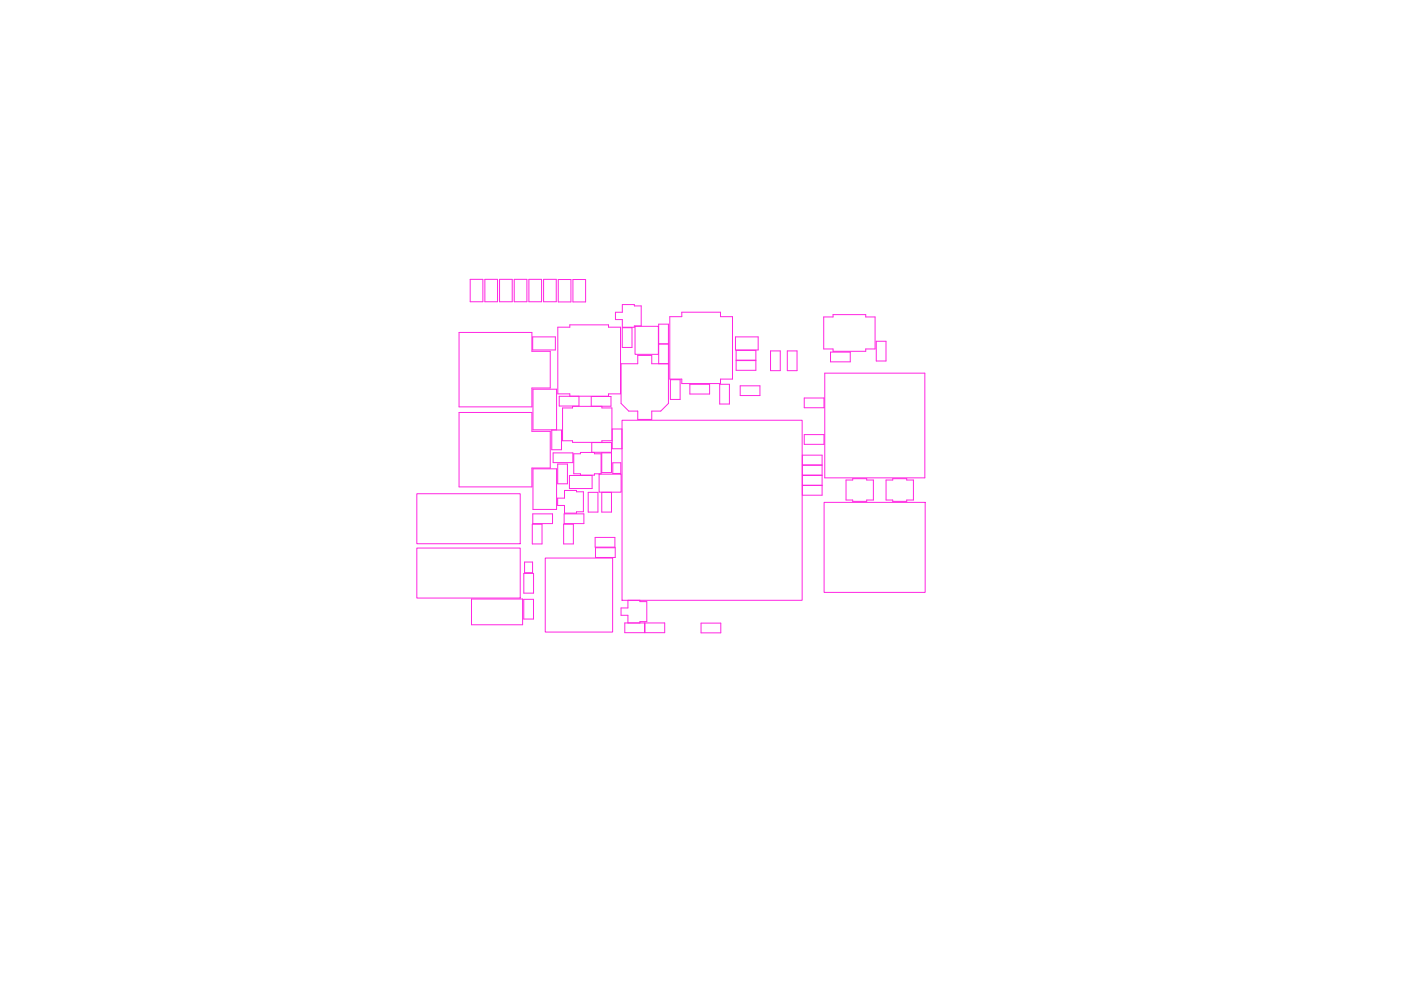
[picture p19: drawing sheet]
<svg xmlns="http://www.w3.org/2000/svg" width="210mm" height="148mm" viewBox="0 0 210 148" stroke-linecap="round" stroke-linejoin="round" font-family="sans-serif">
<g fill="none" stroke="#ff26e2" stroke-width=".15">
<path d="M68.8 49.9h10.9v2.8h2.8v5.5h-2.8v2.8h-10.9zM70.5 41.9h1.9v3.4h-1.9zM72.7 41.9h1.9v3.4h-1.9zM74.9 41.9h1.9v3.4h-1.9zM77.1 41.9h1.9v3.4h-1.9zM79.3 41.9h1.9v3.4h-1.9zM79.8 50.5h3.4v2h-3.4zM79.9 58.4h3.5v6.1h-3.5zM81.5 41.9h1.9v3.4h-1.9zM83.6 49.1h1.8v-.4h5.8v.4h1.8v10h-1.8v.3h-5.8v-.3h-1.8zM83.7 41.9h1.9v3.4h-1.9zM83.8 59.4h3v1.5h-3z"/>
<path d="M85.9 41.9h1.9v3.4h-1.9zM93.3 49.1h1.4v3h-1.4zM93.3 45.7h1.8v.2h1v3h-1v.2h-1.8v-1.2h-1v-1.1h1zM95.2 48.9h3.5v4.2h-3.5zM98.7 51.6h1.5M100.2 54.5h-1.5v-5.9h1.5v11.9l-1.2 1.1h-1.3v1.3h-2.1v-1.3h-1.4l-1.1-1.1v-6h2.5v-1.2h2.1v1.2h2.5M100.4 47.5h1.8v-.7h5.8v.7h1.8v9.3h-1.8v.7h-5.8v-.7h-1.8zM100.5 56.9h1.4v3h-1.4zM103.4 57.6h3v1.5h-3zM107.9 57.6h1.4v3h-1.4zM110.2 50.5h3.4v2h-3.4zM110.3 52.5h3v1.5h-3z"/>
<path d="M110.3 54.1h3v1.4h-3zM111 57.9h2.9v1.4h-2.9zM115.5 52.6h1.5v3h-1.5zM118 52.6h1.5v3h-1.5zM120.6 59.7h2.9v1.4h-2.9zM123.5 47.5h1.4v-.3h4.9v.3h1.4v4.8h-1.4v.4h-4.9v-.4h-1.4zM123.6 56h15v15.7h-15zM124.5 52.8h3v1.5h-3zM131.3 51.2h1.5v2.9h-1.5zM62.5 74h15.5v7.5h-15.5zM68.8 61.9h10.9v2.8h2.8v5.5h-2.8v2.8h-10.9zM79.8 78.6h1.4v3h-1.4z"/>
<path d="M79.9 77.1h2.9v1.4h-2.9zM79.9 70.3h3.5v6.1h-3.5zM82.7 64.5h1.5v2.9h-1.5zM82.9 67.9h3v1.5h-3zM83.6 69.6h1.5v2.9h-1.5zM84.5 78.6h1.4v3h-1.4zM84.6 77.1h2.9v1.4h-2.9zM84.6 73.5h1.8v.2h1v3h-1v.2h-1.8v-1.1h-1v-1.1h1zM85.4 71.3h3.4v2h-3.4zM86 68h1v-.2h2.1v.2h1v3h-1v.2h-2.1v-.2h-1zM88.2 73.8h1.4v3h-1.4zM88.6 60.9v-1.4h3v1.4h-5.8v.3h-1.5v4.9h1.5v.2h4.4v-.2h1.5v-4.9h-1.5v-.3"/>
<path d="M88.7 66.4h3v1.4h-3zM89.8 71.1h3.3v2.7h-3.3zM90.2 67.9h1.5v3h-1.5zM90.2 73.8h1.5v3h-1.5zM91.8 64.3h1.4v3h-1.4zM91.9 69.4h1.2v1.6h-1.2zM93.2 63h27v27h-27zM120.3 71.3h2.9v1.5h-2.9zM120.3 68.3h2.9v1.4h-2.9zM120.3 69.8h2.9v1.4h-2.9zM120.3 72.8h2.9v1.5h-2.9zM120.6 65.2h2.9v1.4h-2.9z"/>
<path d="M123.5 75.3h15.2v13.5h-15.2zM126.8 72h1v-.2h2.1v.2h1v3h-1v.2h-2.1v-.2h-1zM132.8 72h1v-.2h2.1v.2h1v3h-1v.2h-2.1v-.2h-1zM62.5 82.2h15.5v7.5h-15.5zM70.7 89.8h7.6v3.9h-7.6zM78.5 89.9h1.5v2.9h-1.5zM78.5 86h1.5v2.9h-1.5zM78.6 84.3h1.2v1.6h-1.2zM81.7 83.7h10.1v11.1h-10.1zM89.2 80.6h3v1.4h-3zM89.3 82.1h2.9v1.5h-2.9zM93.7 93.4h2.9v1.5h-2.9z"/>
<path d="M94.1 93.4v-1.1h-1v-1.1h1v-1.2h1.8v.2h1.1v3h-1.1v.2M96.7 93.4h2.9v1.5h-2.9zM105.1 93.4h2.9v1.5h-2.9z"/>
</g>
</svg>
